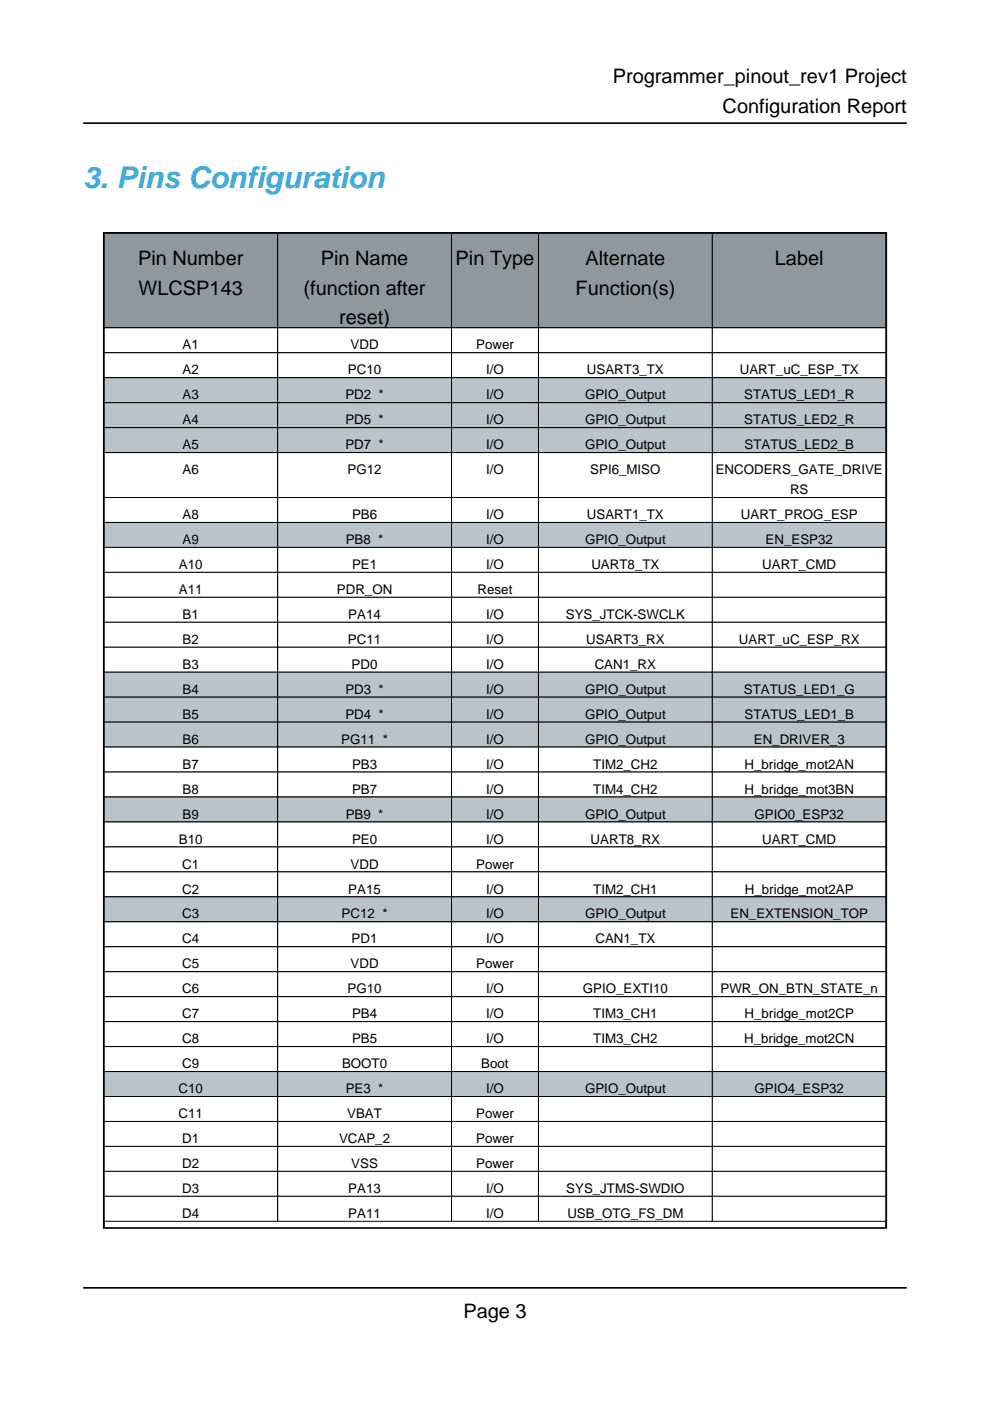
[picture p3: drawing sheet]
<svg xmlns="http://www.w3.org/2000/svg" width="210mm" height="297mm" viewBox="0 0 210 297" stroke-linecap="round" stroke-linejoin="round" font-family="sans-serif">
<defs><g id="words">
<text font-size="6.3" fill="#39a9dc" x="17.6" y="39.9">3. Pins Configuration</text>
<g font-size="4.2">
<text x="129.9" y="17.6">Programmer_pinout_rev1 Project</text>
<text x="153.2" y="24">Configuration Report</text>
<text x="29.3" y="56.1">Pin Number</text>
<text x="68" y="56.1">Pin Name</text>
<text x="96.6" y="56.1">Pin Type</text>
<text x="124.1" y="56.1">Alternate</text>
<text x="164.3" y="56.1">Label</text>
<text x="29.4" y="62.4">WLCSP143</text>
<text x="64.4" y="62.4">(function after</text>
<text x="122" y="62.4">Function(s)</text>
<text x="71.9" y="68.8">reset)</text>
<text x="98.2" y="279.4">Page 3</text>
</g>
<g font-size="2.8">
<text x="38.7" y="74.1">A1</text>
<text x="74.3" y="74.1">VDD</text>
<text x="101" y="74.1">Power</text>
<text x="38.7" y="79.4">A2</text>
<text x="73.8" y="79.4">PC10</text>
<text x="103.1" y="79.4">I/O</text>
<text x="124.4" y="79.4">USART3_TX</text>
<text x="156.8" y="79.4">UART_uC_ESP_TX</text>
<text x="38.7" y="84.7">A3</text>
<text x="38.7" y="90">A4</text>
<text x="73.2" y="84.7">PD2 *</text>
<text x="73.2" y="90">PD5 *</text>
<text x="103.1" y="84.7">I/O</text>
<text x="103.1" y="90">I/O</text>
<text x="124.1" y="84.7">GPIO_Output</text>
<text x="124.1" y="90">GPIO_Output</text>
<text x="157.8" y="84.7">STATUS_LED1_R</text>
<text x="157.8" y="90">STATUS_LED2_R</text>
<text x="38.7" y="95.2">A5</text>
<text x="73.2" y="95.2">PD7 *</text>
<text x="103.1" y="95.2">I/O</text>
<text x="124.1" y="95.2">GPIO_Output</text>
<text x="157.9" y="95.2">STATUS_LED2_B</text>
<text x="38.7" y="100.5">A6</text>
<text x="73.7" y="100.5">PG12</text>
<text x="103.1" y="100.5">I/O</text>
<text x="125.2" y="100.5">SPI6_MISO</text>
<text x="151.7" y="100.5">ENCODERS_GATE_DRIVE</text>
<text x="167.5" y="104.8">RS</text>
<text x="38.7" y="110.1">A8</text>
<text x="74.6" y="110.1">PB6</text>
<text x="103.1" y="110.1">I/O</text>
<text x="124.4" y="110.1">USART1_TX</text>
<text x="157.1" y="110.1">UART_PROG_ESP</text>
<text x="38.7" y="115.4">A9</text>
<text x="73.3" y="115.4">PB8 *</text>
<text x="103.1" y="115.4">I/O</text>
<text x="124.1" y="115.4">GPIO_Output</text>
<text x="162.3" y="115.4">EN_ESP32</text>
<text x="37.9" y="120.6">A10</text>
<text x="37.9" y="125.9">A11</text>
<text x="71.4" y="125.9">PDR_ON</text>
<text x="74.6" y="120.6">PE1</text>
<text x="101.3" y="125.9">Reset</text>
<text x="103.1" y="120.6">I/O</text>
<text x="125.4" y="120.6">UART8_TX</text>
<text x="161.6" y="120.6">UART_CMD</text>
<text x="38.7" y="131.2">B1</text>
<text x="73.9" y="131.2">PA14</text>
<text x="103.1" y="131.2">I/O</text>
<text x="120" y="131.2">SYS_JTCK-SWCLK</text>
<text x="38.7" y="136.5">B2</text>
<text x="73.8" y="136.5">PC11</text>
<text x="103.1" y="136.5">I/O</text>
<text x="124.3" y="136.5">USART3_RX</text>
<text x="156.7" y="136.5">UART_uC_ESP_RX</text>
<text x="38.7" y="141.8">B3</text>
<text x="74.6" y="141.8">PD0</text>
<text x="103.1" y="141.8">I/O</text>
<text x="126.1" y="141.8">CAN1_RX</text>
<text x="38.7" y="147.1">B4</text>
<text x="73.2" y="147.1">PD3 *</text>
<text x="103.1" y="147.1">I/O</text>
<text x="124.1" y="147.1">GPIO_Output</text>
<text x="157.7" y="147.1">STATUS_LED1_G</text>
<text x="38.7" y="152.4">B5</text>
<text x="73.2" y="152.4">PD4 *</text>
<text x="103.1" y="152.4">I/O</text>
<text x="124.1" y="152.4">GPIO_Output</text>
<text x="157.9" y="152.4">STATUS_LED1_B</text>
<text x="38.7" y="157.7">B6</text>
<text x="72.4" y="157.7">PG11 *</text>
<text x="103.1" y="157.7">I/O</text>
<text x="124.1" y="157.7">GPIO_Output</text>
<text x="159.8" y="157.7">EN_DRIVER_3</text>
<text x="38.7" y="163">B7</text>
<text x="74.6" y="163">PB3</text>
<text x="103.1" y="163">I/O</text>
<text x="125.8" y="163">TIM2_CH2</text>
<text x="157.9" y="163">H_bridge_mot2AN</text>
<text x="38.7" y="168.3">B8</text>
<text x="38.7" y="173.6">B9</text>
<text x="73.3" y="173.6">PB9 *</text>
<text x="74.6" y="168.3">PB7</text>
<text x="103.1" y="168.3">I/O</text>
<text x="103.1" y="173.6">I/O</text>
<text x="124.1" y="173.6">GPIO_Output</text>
<text x="125.8" y="168.3">TIM4_CH2</text>
<text x="157.9" y="168.3">H_bridge_mot3BN</text>
<text x="160" y="173.6">GPIO0_ESP32</text>
<text x="37.9" y="178.9">B10</text>
<text x="74.6" y="178.9">PE0</text>
<text x="103.1" y="178.9">I/O</text>
<text x="125.2" y="178.9">UART8_RX</text>
<text x="161.6" y="178.9">UART_CMD</text>
<text x="38.6" y="184.1">C1</text>
<text x="74.3" y="184.1">VDD</text>
<text x="101" y="184.1">Power</text>
<text x="38.6" y="189.4">C2</text>
<text x="73.9" y="189.4">PA15</text>
<text x="103.1" y="189.4">I/O</text>
<text x="125.8" y="189.4">TIM2_CH1</text>
<text x="157.9" y="189.4">H_bridge_mot2AP</text>
<text x="38.6" y="194.7">C3</text>
<text x="72.4" y="194.7">PC12 *</text>
<text x="103.1" y="194.7">I/O</text>
<text x="124.1" y="194.7">GPIO_Output</text>
<text x="154.9" y="194.7">EN_EXTENSION_TOP</text>
<text x="38.6" y="200">C4</text>
<text x="74.6" y="200">PD1</text>
<text x="103.1" y="200">I/O</text>
<text x="126.2" y="200">CAN1_TX</text>
<text x="38.6" y="205.3">C5</text>
<text x="74.3" y="205.3">VDD</text>
<text x="101" y="205.3">Power</text>
<text x="38.6" y="210.6">C6</text>
<text x="38.6" y="215.9">C7</text>
<text x="73.7" y="210.6">PG10</text>
<text x="74.6" y="215.9">PB4</text>
<text x="103.1" y="210.6">I/O</text>
<text x="103.1" y="215.9">I/O</text>
<text x="123.6" y="210.6">GPIO_EXTI10</text>
<text x="125.8" y="215.9">TIM3_CH1</text>
<text x="152.8" y="210.6">PWR_ON_BTN_STATE_n</text>
<text x="157.9" y="215.9">H_bridge_mot2CP</text>
<text x="38.6" y="221.2">C8</text>
<text x="74.6" y="221.2">PB5</text>
<text x="103.1" y="221.2">I/O</text>
<text x="125.8" y="221.2">TIM3_CH2</text>
<text x="157.8" y="221.2">H_bridge_mot2CN</text>
<text x="38.6" y="226.5">C9</text>
<text x="72.5" y="226.5">BOOT0</text>
<text x="102" y="226.5">Boot</text>
<text x="37.8" y="231.8">C10</text>
<text x="73.3" y="231.8">PE3 *</text>
<text x="103.1" y="231.8">I/O</text>
<text x="124.1" y="231.8">GPIO_Output</text>
<text x="160" y="231.8">GPIO4_ESP32</text>
<text x="37.8" y="237.1">C11</text>
<text x="73.6" y="237.1">VBAT</text>
<text x="101" y="237.1">Power</text>
<text x="38.6" y="242.4">D1</text>
<text x="71.9" y="242.4">VCAP_2</text>
<text x="101" y="242.4">Power</text>
<text x="38.6" y="247.6">D2</text>
<text x="74.5" y="247.6">VSS</text>
<text x="101" y="247.6">Power</text>
<text x="38.6" y="252.9">D3</text>
<text x="73.9" y="252.9">PA13</text>
<text x="103.1" y="252.9">I/O</text>
<text x="120.1" y="252.9">SYS_JTMS-SWDIO</text>
<text x="38.6" y="258.2">D4</text>
<text x="73.9" y="258.2">PA11</text>
<text x="103.1" y="258.2">I/O</text>
<text x="120.3" y="258.2">USB_OTG_FS_DM</text>
</g>
</g></defs>
<path d="M22 260.3v-210.9h165.9v210.9" fill="none" stroke="#000" stroke-width=".35"/>
<path d="M22 49.4h36.9v20.1h-36.9z" fill="#90989e"/>
<path d="M22 49.4h36.9v20.1h-36.9z" fill="none" stroke="#000" stroke-width=".21"/>
<path d="M58.9 49.4h36.8v20.1h-36.8z" fill="#90989e"/>
<path d="M58.9 49.4h36.8v20.1h-36.8z" fill="none" stroke="#000" stroke-width=".21"/>
<path d="M95.7 49.4h18.5v20.1h-18.5z" fill="#90989e"/>
<path d="M95.7 49.4h18.5v20.1h-18.5z" fill="none" stroke="#000" stroke-width=".21"/>
<path d="M114.2 49.4h36.8v20.1h-36.8z" fill="#90989e"/>
<path d="M114.2 49.4h36.8v20.1h-36.8z" fill="none" stroke="#000" stroke-width=".21"/>
<path d="M151 49.4h36.9v20.1h-36.9z" fill="#90989e"/>
<path d="M151 49.4h36.9v20.1h-36.9z" fill="none" stroke="#000" stroke-width=".21"/>
<path d="M22 69.5h36.9v5.3h-36.9z" fill="#fff"/>
<path d="M22 69.5h36.9v5.3h-36.9z" fill="none" stroke="#000" stroke-width=".21"/>
<path d="M58.9 69.5h36.8v5.3h-36.8z" fill="#fff"/>
<path d="M58.9 69.5h36.8v5.3h-36.8z" fill="none" stroke="#000" stroke-width=".21"/>
<path d="M95.7 69.5h18.5v5.3h-18.5z" fill="#fff"/>
<path d="M95.7 69.5h18.5v5.3h-18.5z" fill="none" stroke="#000" stroke-width=".21"/>
<path d="M114.2 69.5h36.8v5.3h-36.8z" fill="#fff"/>
<path d="M114.2 69.5h36.8v5.3h-36.8z" fill="none" stroke="#000" stroke-width=".21"/>
<path d="M151 69.5h36.9v5.3h-36.9z" fill="#fff"/>
<path d="M151 69.5h36.9v5.3h-36.9z" fill="none" stroke="#000" stroke-width=".21"/>
<path d="M22 74.8h36.9v5.3h-36.9z" fill="#fff"/>
<path d="M22 74.8h36.9v5.3h-36.9z" fill="none" stroke="#000" stroke-width=".21"/>
<path d="M58.9 74.8h36.8v5.3h-36.8z" fill="#fff"/>
<path d="M58.9 74.8h36.8v5.3h-36.8z" fill="none" stroke="#000" stroke-width=".21"/>
<path d="M95.7 74.8h18.5v5.3h-18.5z" fill="#fff"/>
<path d="M95.7 74.8h18.5v5.3h-18.5z" fill="none" stroke="#000" stroke-width=".21"/>
<path d="M114.2 74.8h36.8v5.3h-36.8z" fill="#fff"/>
<path d="M114.2 74.8h36.8v5.3h-36.8z" fill="none" stroke="#000" stroke-width=".21"/>
<path d="M151 74.8h36.9v5.3h-36.9z" fill="#fff"/>
<path d="M151 74.8h36.9v5.3h-36.9z" fill="none" stroke="#000" stroke-width=".21"/>
<path d="M22 80.1h36.9v5.3h-36.9z" fill="#b9c4ca"/>
<path d="M22 80.1h36.9v5.3h-36.9z" fill="none" stroke="#000" stroke-width=".21"/>
<path d="M58.9 80.1h36.8v5.3h-36.8z" fill="#b9c4ca"/>
<path d="M58.9 80.1h36.8v5.3h-36.8z" fill="none" stroke="#000" stroke-width=".21"/>
<path d="M95.7 80.1h18.5v5.3h-18.5z" fill="#b9c4ca"/>
<path d="M95.7 80.1h18.5v5.3h-18.5z" fill="none" stroke="#000" stroke-width=".21"/>
<path d="M114.2 80.1h36.8v5.3h-36.8z" fill="#b9c4ca"/>
<path d="M114.2 80.1h36.8v5.3h-36.8z" fill="none" stroke="#000" stroke-width=".21"/>
<path d="M151 80.1h36.9v5.3h-36.9z" fill="#b9c4ca"/>
<path d="M151 80.1h36.9v5.3h-36.9z" fill="none" stroke="#000" stroke-width=".21"/>
<path d="M22 85.4h36.9v5.3h-36.9z" fill="#b9c4ca"/>
<path d="M22 85.4h36.9v5.3h-36.9z" fill="none" stroke="#000" stroke-width=".21"/>
<path d="M58.9 85.4h36.8v5.3h-36.8z" fill="#b9c4ca"/>
<path d="M58.9 85.4h36.8v5.3h-36.8z" fill="none" stroke="#000" stroke-width=".21"/>
<path d="M95.7 85.4h18.5v5.3h-18.5z" fill="#b9c4ca"/>
<path d="M95.7 85.4h18.5v5.3h-18.5z" fill="none" stroke="#000" stroke-width=".21"/>
<path d="M114.2 85.4h36.8v5.3h-36.8z" fill="#b9c4ca"/>
<path d="M114.2 85.4h36.8v5.3h-36.8z" fill="none" stroke="#000" stroke-width=".21"/>
<path d="M151 85.4h36.9v5.3h-36.9z" fill="#b9c4ca"/>
<path d="M151 85.4h36.9v5.3h-36.9z" fill="none" stroke="#000" stroke-width=".21"/>
<path d="M22 90.7h36.9v5.3h-36.9z" fill="#b9c4ca"/>
<path d="M22 90.7h36.9v5.3h-36.9z" fill="none" stroke="#000" stroke-width=".21"/>
<path d="M58.9 90.7h36.8v5.3h-36.8z" fill="#b9c4ca"/>
<path d="M58.9 90.7h36.8v5.3h-36.8z" fill="none" stroke="#000" stroke-width=".21"/>
<path d="M95.7 90.7h18.5v5.3h-18.5z" fill="#b9c4ca"/>
<path d="M95.7 90.7h18.5v5.3h-18.5z" fill="none" stroke="#000" stroke-width=".21"/>
<path d="M114.2 90.7h36.8v5.3h-36.8z" fill="#b9c4ca"/>
<path d="M114.2 90.7h36.8v5.3h-36.8z" fill="none" stroke="#000" stroke-width=".21"/>
<path d="M151 90.7h36.9v5.3h-36.9z" fill="#b9c4ca"/>
<path d="M151 90.7h36.9v5.3h-36.9z" fill="none" stroke="#000" stroke-width=".21"/>
<path d="M22 96h36.9v9.5h-36.9z" fill="#fff"/>
<path d="M22 96h36.9v9.5h-36.9z" fill="none" stroke="#000" stroke-width=".21"/>
<path d="M58.9 96h36.8v9.5h-36.8z" fill="#fff"/>
<path d="M58.9 96h36.8v9.5h-36.8z" fill="none" stroke="#000" stroke-width=".21"/>
<path d="M95.7 96h18.5v9.5h-18.5z" fill="#fff"/>
<path d="M95.7 96h18.5v9.5h-18.5z" fill="none" stroke="#000" stroke-width=".21"/>
<path d="M114.2 96h36.8v9.5h-36.8z" fill="#fff"/>
<path d="M114.2 96h36.8v9.5h-36.8z" fill="none" stroke="#000" stroke-width=".21"/>
<path d="M151 96h36.9v9.5h-36.9z" fill="#fff"/>
<path d="M151 96h36.9v9.5h-36.9z" fill="none" stroke="#000" stroke-width=".21"/>
<path d="M22 105.5h36.9v5.3h-36.9z" fill="#fff"/>
<path d="M22 105.5h36.9v5.3h-36.9z" fill="none" stroke="#000" stroke-width=".21"/>
<path d="M58.9 105.5h36.8v5.3h-36.8z" fill="#fff"/>
<path d="M58.9 105.5h36.8v5.3h-36.8z" fill="none" stroke="#000" stroke-width=".21"/>
<path d="M95.7 105.5h18.5v5.3h-18.5z" fill="#fff"/>
<path d="M95.7 105.5h18.5v5.3h-18.5z" fill="none" stroke="#000" stroke-width=".21"/>
<path d="M114.2 105.5h36.8v5.3h-36.8z" fill="#fff"/>
<path d="M114.2 105.5h36.8v5.3h-36.8z" fill="none" stroke="#000" stroke-width=".21"/>
<path d="M151 105.5h36.9v5.3h-36.9z" fill="#fff"/>
<path d="M151 105.5h36.9v5.3h-36.9z" fill="none" stroke="#000" stroke-width=".21"/>
<path d="M22 110.8h36.9v5.3h-36.9z" fill="#b9c4ca"/>
<path d="M22 110.8h36.9v5.3h-36.9z" fill="none" stroke="#000" stroke-width=".21"/>
<path d="M58.9 110.8h36.8v5.3h-36.8z" fill="#b9c4ca"/>
<path d="M58.9 110.8h36.8v5.3h-36.8z" fill="none" stroke="#000" stroke-width=".21"/>
<path d="M95.7 110.8h18.5v5.3h-18.5z" fill="#b9c4ca"/>
<path d="M95.7 110.8h18.5v5.3h-18.5z" fill="none" stroke="#000" stroke-width=".21"/>
<path d="M114.2 110.8h36.8v5.3h-36.8z" fill="#b9c4ca"/>
<path d="M114.2 110.8h36.8v5.3h-36.8z" fill="none" stroke="#000" stroke-width=".21"/>
<path d="M151 110.8h36.9v5.3h-36.9z" fill="#b9c4ca"/>
<path d="M151 110.8h36.9v5.3h-36.9z" fill="none" stroke="#000" stroke-width=".21"/>
<path d="M22 116.1h36.9v5.3h-36.9z" fill="#fff"/>
<path d="M22 116.1h36.9v5.3h-36.9z" fill="none" stroke="#000" stroke-width=".21"/>
<path d="M58.9 116.1h36.8v5.3h-36.8z" fill="#fff"/>
<path d="M58.9 116.1h36.8v5.3h-36.8z" fill="none" stroke="#000" stroke-width=".21"/>
<path d="M95.7 116.1h18.5v5.3h-18.5z" fill="#fff"/>
<path d="M95.7 116.1h18.5v5.3h-18.5z" fill="none" stroke="#000" stroke-width=".21"/>
<path d="M114.2 116.1h36.8v5.3h-36.8z" fill="#fff"/>
<path d="M114.2 116.1h36.8v5.3h-36.8z" fill="none" stroke="#000" stroke-width=".21"/>
<path d="M151 116.1h36.9v5.3h-36.9z" fill="#fff"/>
<path d="M151 116.1h36.9v5.3h-36.9z" fill="none" stroke="#000" stroke-width=".21"/>
<path d="M22 121.4h36.9v5.2h-36.9z" fill="#fff"/>
<path d="M22 121.4h36.9v5.2h-36.9z" fill="none" stroke="#000" stroke-width=".21"/>
<path d="M58.9 121.4h36.8v5.2h-36.8z" fill="#fff"/>
<path d="M58.9 121.4h36.8v5.2h-36.8z" fill="none" stroke="#000" stroke-width=".21"/>
<path d="M95.7 121.4h18.5v5.2h-18.5z" fill="#fff"/>
<path d="M95.7 121.4h18.5v5.2h-18.5z" fill="none" stroke="#000" stroke-width=".21"/>
<path d="M114.2 121.4h36.8v5.2h-36.8z" fill="#fff"/>
<path d="M114.2 121.4h36.8v5.2h-36.8z" fill="none" stroke="#000" stroke-width=".21"/>
<path d="M151 121.4h36.9v5.2h-36.9z" fill="#fff"/>
<path d="M151 121.4h36.9v5.2h-36.9z" fill="none" stroke="#000" stroke-width=".21"/>
<path d="M22 126.6h36.9v5.3h-36.9z" fill="#fff"/>
<path d="M22 126.6h36.9v5.3h-36.9z" fill="none" stroke="#000" stroke-width=".21"/>
<path d="M58.9 126.6h36.8v5.3h-36.8z" fill="#fff"/>
<path d="M58.9 126.6h36.8v5.3h-36.8z" fill="none" stroke="#000" stroke-width=".21"/>
<path d="M95.7 126.6h18.5v5.3h-18.5z" fill="#fff"/>
<path d="M95.7 126.6h18.5v5.3h-18.5z" fill="none" stroke="#000" stroke-width=".21"/>
<path d="M114.2 126.6h36.8v5.3h-36.8z" fill="#fff"/>
<path d="M114.2 126.6h36.8v5.3h-36.8z" fill="none" stroke="#000" stroke-width=".21"/>
<path d="M151 126.6h36.9v5.3h-36.9z" fill="#fff"/>
<path d="M151 126.6h36.9v5.3h-36.9z" fill="none" stroke="#000" stroke-width=".21"/>
<path d="M22 131.9h36.9v5.3h-36.9z" fill="#fff"/>
<path d="M22 131.9h36.9v5.3h-36.9z" fill="none" stroke="#000" stroke-width=".21"/>
<path d="M58.9 131.9h36.8v5.3h-36.8z" fill="#fff"/>
<path d="M58.9 131.9h36.8v5.3h-36.8z" fill="none" stroke="#000" stroke-width=".21"/>
<path d="M95.7 131.9h18.5v5.3h-18.5z" fill="#fff"/>
<path d="M95.7 131.9h18.5v5.3h-18.5z" fill="none" stroke="#000" stroke-width=".21"/>
<path d="M114.2 131.9h36.8v5.3h-36.8z" fill="#fff"/>
<path d="M114.2 131.9h36.8v5.3h-36.8z" fill="none" stroke="#000" stroke-width=".21"/>
<path d="M151 131.9h36.9v5.3h-36.9z" fill="#fff"/>
<path d="M151 131.9h36.9v5.3h-36.9z" fill="none" stroke="#000" stroke-width=".21"/>
<path d="M22 137.2h36.9v5.3h-36.9z" fill="#fff"/>
<path d="M22 137.2h36.9v5.3h-36.9z" fill="none" stroke="#000" stroke-width=".21"/>
<path d="M58.9 137.2h36.8v5.3h-36.8z" fill="#fff"/>
<path d="M58.9 137.2h36.8v5.3h-36.8z" fill="none" stroke="#000" stroke-width=".21"/>
<path d="M95.7 137.2h18.5v5.3h-18.5z" fill="#fff"/>
<path d="M95.7 137.2h18.5v5.3h-18.5z" fill="none" stroke="#000" stroke-width=".21"/>
<path d="M114.2 137.2h36.8v5.3h-36.8z" fill="#fff"/>
<path d="M114.2 137.2h36.8v5.3h-36.8z" fill="none" stroke="#000" stroke-width=".21"/>
<path d="M151 137.2h36.9v5.3h-36.9z" fill="#fff"/>
<path d="M151 137.2h36.9v5.3h-36.9z" fill="none" stroke="#000" stroke-width=".21"/>
<path d="M22 142.5h36.9v5.3h-36.9z" fill="#b9c4ca"/>
<path d="M22 142.5h36.9v5.3h-36.9z" fill="none" stroke="#000" stroke-width=".21"/>
<path d="M58.9 142.5h36.8v5.3h-36.8z" fill="#b9c4ca"/>
<path d="M58.9 142.5h36.8v5.3h-36.8z" fill="none" stroke="#000" stroke-width=".21"/>
<path d="M95.7 142.5h18.5v5.3h-18.5z" fill="#b9c4ca"/>
<path d="M95.7 142.5h18.5v5.3h-18.5z" fill="none" stroke="#000" stroke-width=".21"/>
<path d="M114.2 142.5h36.8v5.3h-36.8z" fill="#b9c4ca"/>
<path d="M114.2 142.5h36.8v5.3h-36.8z" fill="none" stroke="#000" stroke-width=".21"/>
<path d="M151 142.5h36.9v5.3h-36.9z" fill="#b9c4ca"/>
<path d="M151 142.5h36.9v5.3h-36.9z" fill="none" stroke="#000" stroke-width=".21"/>
<path d="M22 147.8h36.9v5.3h-36.9z" fill="#b9c4ca"/>
<path d="M22 147.8h36.9v5.3h-36.9z" fill="none" stroke="#000" stroke-width=".21"/>
<path d="M58.9 147.8h36.8v5.3h-36.8z" fill="#b9c4ca"/>
<path d="M58.9 147.8h36.8v5.3h-36.8z" fill="none" stroke="#000" stroke-width=".21"/>
<path d="M95.7 147.8h18.5v5.3h-18.5z" fill="#b9c4ca"/>
<path d="M95.7 147.8h18.5v5.3h-18.5z" fill="none" stroke="#000" stroke-width=".21"/>
<path d="M114.2 147.8h36.8v5.3h-36.8z" fill="#b9c4ca"/>
<path d="M114.2 147.8h36.8v5.3h-36.8z" fill="none" stroke="#000" stroke-width=".21"/>
<path d="M151 147.8h36.9v5.3h-36.9z" fill="#b9c4ca"/>
<path d="M151 147.8h36.9v5.3h-36.9z" fill="none" stroke="#000" stroke-width=".21"/>
<path d="M22 153.1h36.9v5.3h-36.9z" fill="#b9c4ca"/>
<path d="M22 153.1h36.9v5.3h-36.9z" fill="none" stroke="#000" stroke-width=".21"/>
<path d="M58.9 153.1h36.8v5.3h-36.8z" fill="#b9c4ca"/>
<path d="M58.9 153.1h36.8v5.3h-36.8z" fill="none" stroke="#000" stroke-width=".21"/>
<path d="M95.7 153.1h18.5v5.3h-18.5z" fill="#b9c4ca"/>
<path d="M95.7 153.1h18.5v5.3h-18.5z" fill="none" stroke="#000" stroke-width=".21"/>
<path d="M114.2 153.1h36.8v5.3h-36.8z" fill="#b9c4ca"/>
<path d="M114.2 153.1h36.8v5.3h-36.8z" fill="none" stroke="#000" stroke-width=".21"/>
<path d="M151 153.1h36.9v5.3h-36.9z" fill="#b9c4ca"/>
<path d="M151 153.1h36.9v5.3h-36.9z" fill="none" stroke="#000" stroke-width=".21"/>
<path d="M22 158.4h36.9v5.3h-36.9z" fill="#fff"/>
<path d="M22 158.4h36.9v5.3h-36.9z" fill="none" stroke="#000" stroke-width=".21"/>
<path d="M58.9 158.4h36.8v5.3h-36.8z" fill="#fff"/>
<path d="M58.9 158.4h36.8v5.3h-36.8z" fill="none" stroke="#000" stroke-width=".21"/>
<path d="M95.7 158.4h18.5v5.3h-18.5z" fill="#fff"/>
<path d="M95.7 158.4h18.5v5.3h-18.5z" fill="none" stroke="#000" stroke-width=".21"/>
<path d="M114.2 158.4h36.8v5.3h-36.8z" fill="#fff"/>
<path d="M114.2 158.4h36.8v5.3h-36.8z" fill="none" stroke="#000" stroke-width=".21"/>
<path d="M151 158.4h36.9v5.3h-36.9z" fill="#fff"/>
<path d="M151 158.4h36.9v5.3h-36.9z" fill="none" stroke="#000" stroke-width=".21"/>
<path d="M22 163.7h36.9v5.3h-36.9z" fill="#fff"/>
<path d="M22 163.7h36.9v5.3h-36.9z" fill="none" stroke="#000" stroke-width=".21"/>
<path d="M58.9 163.7h36.8v5.3h-36.8z" fill="#fff"/>
<path d="M58.9 163.7h36.8v5.3h-36.8z" fill="none" stroke="#000" stroke-width=".21"/>
<path d="M95.7 163.7h18.5v5.3h-18.5z" fill="#fff"/>
<path d="M95.7 163.7h18.5v5.3h-18.5z" fill="none" stroke="#000" stroke-width=".21"/>
<path d="M114.2 163.7h36.8v5.3h-36.8z" fill="#fff"/>
<path d="M114.2 163.7h36.8v5.3h-36.8z" fill="none" stroke="#000" stroke-width=".21"/>
<path d="M151 163.7h36.9v5.3h-36.9z" fill="#fff"/>
<path d="M151 163.7h36.9v5.3h-36.9z" fill="none" stroke="#000" stroke-width=".21"/>
<path d="M22 169h36.9v5.3h-36.9z" fill="#b9c4ca"/>
<path d="M22 169h36.9v5.3h-36.9z" fill="none" stroke="#000" stroke-width=".21"/>
<path d="M58.9 169h36.8v5.3h-36.8z" fill="#b9c4ca"/>
<path d="M58.9 169h36.8v5.3h-36.8z" fill="none" stroke="#000" stroke-width=".21"/>
<path d="M95.7 169h18.5v5.3h-18.5z" fill="#b9c4ca"/>
<path d="M95.7 169h18.5v5.3h-18.5z" fill="none" stroke="#000" stroke-width=".21"/>
<path d="M114.2 169h36.8v5.3h-36.8z" fill="#b9c4ca"/>
<path d="M114.2 169h36.8v5.3h-36.8z" fill="none" stroke="#000" stroke-width=".21"/>
<path d="M151 169h36.9v5.3h-36.9z" fill="#b9c4ca"/>
<path d="M151 169h36.9v5.3h-36.9z" fill="none" stroke="#000" stroke-width=".21"/>
<path d="M22 174.3h36.9v5.3h-36.9z" fill="#fff"/>
<path d="M22 174.3h36.9v5.3h-36.9z" fill="none" stroke="#000" stroke-width=".21"/>
<path d="M58.9 174.3h36.8v5.3h-36.8z" fill="#fff"/>
<path d="M58.9 174.3h36.8v5.3h-36.8z" fill="none" stroke="#000" stroke-width=".21"/>
<path d="M95.7 174.3h18.5v5.3h-18.5z" fill="#fff"/>
<path d="M95.7 174.3h18.5v5.3h-18.5z" fill="none" stroke="#000" stroke-width=".21"/>
<path d="M114.2 174.3h36.8v5.3h-36.8z" fill="#fff"/>
<path d="M114.2 174.3h36.8v5.3h-36.8z" fill="none" stroke="#000" stroke-width=".21"/>
<path d="M151 174.3h36.9v5.3h-36.9z" fill="#fff"/>
<path d="M151 174.3h36.9v5.3h-36.9z" fill="none" stroke="#000" stroke-width=".21"/>
<path d="M22 179.6h36.9v5.3h-36.9z" fill="#fff"/>
<path d="M22 179.6h36.9v5.3h-36.9z" fill="none" stroke="#000" stroke-width=".21"/>
<path d="M58.9 179.6h36.8v5.3h-36.8z" fill="#fff"/>
<path d="M58.9 179.6h36.8v5.3h-36.8z" fill="none" stroke="#000" stroke-width=".21"/>
<path d="M95.7 179.6h18.5v5.3h-18.5z" fill="#fff"/>
<path d="M95.7 179.6h18.5v5.3h-18.5z" fill="none" stroke="#000" stroke-width=".21"/>
<path d="M114.2 179.6h36.8v5.3h-36.8z" fill="#fff"/>
<path d="M114.2 179.6h36.8v5.3h-36.8z" fill="none" stroke="#000" stroke-width=".21"/>
<path d="M151 179.6h36.9v5.3h-36.9z" fill="#fff"/>
<path d="M151 179.6h36.9v5.3h-36.9z" fill="none" stroke="#000" stroke-width=".21"/>
<path d="M22 184.9h36.9v5.2h-36.9z" fill="#fff"/>
<path d="M22 184.9h36.9v5.2h-36.9z" fill="none" stroke="#000" stroke-width=".21"/>
<path d="M58.9 184.9h36.8v5.2h-36.8z" fill="#fff"/>
<path d="M58.9 184.9h36.8v5.2h-36.8z" fill="none" stroke="#000" stroke-width=".21"/>
<path d="M95.7 184.9h18.5v5.2h-18.5z" fill="#fff"/>
<path d="M95.7 184.9h18.5v5.2h-18.5z" fill="none" stroke="#000" stroke-width=".21"/>
<path d="M114.2 184.9h36.8v5.2h-36.8z" fill="#fff"/>
<path d="M114.2 184.9h36.8v5.2h-36.8z" fill="none" stroke="#000" stroke-width=".21"/>
<path d="M151 184.9h36.9v5.2h-36.9z" fill="#fff"/>
<path d="M151 184.9h36.9v5.2h-36.9z" fill="none" stroke="#000" stroke-width=".21"/>
<path d="M22 190.1h36.9v5.3h-36.9z" fill="#b9c4ca"/>
<path d="M22 190.1h36.9v5.3h-36.9z" fill="none" stroke="#000" stroke-width=".21"/>
<path d="M58.9 190.1h36.8v5.3h-36.8z" fill="#b9c4ca"/>
<path d="M58.9 190.1h36.8v5.3h-36.8z" fill="none" stroke="#000" stroke-width=".21"/>
<path d="M95.7 190.1h18.5v5.3h-18.5z" fill="#b9c4ca"/>
<path d="M95.7 190.1h18.5v5.3h-18.5z" fill="none" stroke="#000" stroke-width=".21"/>
<path d="M114.2 190.1h36.8v5.3h-36.8z" fill="#b9c4ca"/>
<path d="M114.2 190.1h36.8v5.3h-36.8z" fill="none" stroke="#000" stroke-width=".21"/>
<path d="M151 190.1h36.9v5.3h-36.9z" fill="#b9c4ca"/>
<path d="M151 190.1h36.9v5.3h-36.9z" fill="none" stroke="#000" stroke-width=".21"/>
<path d="M22 195.4h36.9v5.3h-36.9z" fill="#fff"/>
<path d="M22 195.4h36.9v5.3h-36.9z" fill="none" stroke="#000" stroke-width=".21"/>
<path d="M58.9 195.4h36.8v5.3h-36.8z" fill="#fff"/>
<path d="M58.9 195.4h36.8v5.3h-36.8z" fill="none" stroke="#000" stroke-width=".21"/>
<path d="M95.7 195.4h18.5v5.3h-18.5z" fill="#fff"/>
<path d="M95.7 195.4h18.5v5.3h-18.5z" fill="none" stroke="#000" stroke-width=".21"/>
<path d="M114.2 195.4h36.8v5.3h-36.8z" fill="#fff"/>
<path d="M114.2 195.4h36.8v5.3h-36.8z" fill="none" stroke="#000" stroke-width=".21"/>
<path d="M151 195.4h36.9v5.3h-36.9z" fill="#fff"/>
<path d="M151 195.4h36.9v5.3h-36.9z" fill="none" stroke="#000" stroke-width=".21"/>
<path d="M22 200.7h36.9v5.3h-36.9z" fill="#fff"/>
<path d="M22 200.7h36.9v5.3h-36.9z" fill="none" stroke="#000" stroke-width=".21"/>
<path d="M58.9 200.7h36.8v5.3h-36.8z" fill="#fff"/>
<path d="M58.9 200.7h36.8v5.3h-36.8z" fill="none" stroke="#000" stroke-width=".21"/>
<path d="M95.7 200.7h18.5v5.3h-18.5z" fill="#fff"/>
<path d="M95.7 200.7h18.5v5.3h-18.5z" fill="none" stroke="#000" stroke-width=".21"/>
<path d="M114.2 200.7h36.8v5.3h-36.8z" fill="#fff"/>
<path d="M114.2 200.7h36.8v5.3h-36.8z" fill="none" stroke="#000" stroke-width=".21"/>
<path d="M151 200.7h36.9v5.3h-36.9z" fill="#fff"/>
<path d="M151 200.7h36.9v5.3h-36.9z" fill="none" stroke="#000" stroke-width=".21"/>
<path d="M22 206h36.9v5.3h-36.9z" fill="#fff"/>
<path d="M22 206h36.9v5.3h-36.9z" fill="none" stroke="#000" stroke-width=".21"/>
<path d="M58.9 206h36.8v5.3h-36.8z" fill="#fff"/>
<path d="M58.9 206h36.8v5.3h-36.8z" fill="none" stroke="#000" stroke-width=".21"/>
<path d="M95.7 206h18.5v5.3h-18.5z" fill="#fff"/>
<path d="M95.7 206h18.5v5.3h-18.5z" fill="none" stroke="#000" stroke-width=".21"/>
<path d="M114.2 206h36.8v5.3h-36.8z" fill="#fff"/>
<path d="M114.2 206h36.8v5.3h-36.8z" fill="none" stroke="#000" stroke-width=".21"/>
<path d="M151 206h36.9v5.3h-36.9z" fill="#fff"/>
<path d="M151 206h36.9v5.3h-36.9z" fill="none" stroke="#000" stroke-width=".21"/>
<path d="M22 211.3h36.9v5.3h-36.9z" fill="#fff"/>
<path d="M22 211.3h36.9v5.3h-36.9z" fill="none" stroke="#000" stroke-width=".21"/>
<path d="M58.9 211.3h36.8v5.3h-36.8z" fill="#fff"/>
<path d="M58.9 211.3h36.8v5.3h-36.8z" fill="none" stroke="#000" stroke-width=".21"/>
<path d="M95.7 211.3h18.5v5.3h-18.5z" fill="#fff"/>
<path d="M95.7 211.3h18.5v5.3h-18.5z" fill="none" stroke="#000" stroke-width=".21"/>
<path d="M114.2 211.3h36.8v5.3h-36.8z" fill="#fff"/>
<path d="M114.2 211.3h36.8v5.3h-36.8z" fill="none" stroke="#000" stroke-width=".21"/>
<path d="M151 211.3h36.9v5.3h-36.9z" fill="#fff"/>
<path d="M151 211.3h36.9v5.3h-36.9z" fill="none" stroke="#000" stroke-width=".21"/>
<path d="M22 216.6h36.9v5.3h-36.9z" fill="#fff"/>
<path d="M22 216.6h36.9v5.3h-36.9z" fill="none" stroke="#000" stroke-width=".21"/>
<path d="M58.9 216.6h36.8v5.3h-36.8z" fill="#fff"/>
<path d="M58.9 216.6h36.8v5.3h-36.8z" fill="none" stroke="#000" stroke-width=".21"/>
<path d="M95.7 216.6h18.5v5.3h-18.5z" fill="#fff"/>
<path d="M95.7 216.6h18.5v5.3h-18.5z" fill="none" stroke="#000" stroke-width=".21"/>
<path d="M114.2 216.6h36.8v5.3h-36.8z" fill="#fff"/>
<path d="M114.2 216.6h36.8v5.3h-36.8z" fill="none" stroke="#000" stroke-width=".21"/>
<path d="M151 216.6h36.9v5.3h-36.9z" fill="#fff"/>
<path d="M151 216.6h36.9v5.3h-36.9z" fill="none" stroke="#000" stroke-width=".21"/>
<path d="M22 221.9h36.9v5.3h-36.9z" fill="#fff"/>
<path d="M22 221.9h36.9v5.3h-36.9z" fill="none" stroke="#000" stroke-width=".21"/>
<path d="M58.9 221.9h36.8v5.3h-36.8z" fill="#fff"/>
<path d="M58.9 221.9h36.8v5.3h-36.8z" fill="none" stroke="#000" stroke-width=".21"/>
<path d="M95.7 221.9h18.5v5.3h-18.5z" fill="#fff"/>
<path d="M95.7 221.9h18.5v5.3h-18.5z" fill="none" stroke="#000" stroke-width=".21"/>
<path d="M114.2 221.9h36.8v5.3h-36.8z" fill="#fff"/>
<path d="M114.2 221.9h36.8v5.3h-36.8z" fill="none" stroke="#000" stroke-width=".21"/>
<path d="M151 221.9h36.9v5.3h-36.9z" fill="#fff"/>
<path d="M151 221.9h36.9v5.3h-36.9z" fill="none" stroke="#000" stroke-width=".21"/>
<path d="M22 227.2h36.9v5.3h-36.9z" fill="#b9c4ca"/>
<path d="M22 227.2h36.9v5.3h-36.9z" fill="none" stroke="#000" stroke-width=".21"/>
<path d="M58.9 227.2h36.8v5.3h-36.8z" fill="#b9c4ca"/>
<path d="M58.9 227.2h36.8v5.3h-36.8z" fill="none" stroke="#000" stroke-width=".21"/>
<path d="M95.7 227.2h18.5v5.3h-18.5z" fill="#b9c4ca"/>
<path d="M95.7 227.2h18.5v5.3h-18.5z" fill="none" stroke="#000" stroke-width=".21"/>
<path d="M114.2 227.2h36.8v5.3h-36.8z" fill="#b9c4ca"/>
<path d="M114.2 227.2h36.8v5.3h-36.8z" fill="none" stroke="#000" stroke-width=".21"/>
<path d="M151 227.2h36.9v5.3h-36.9z" fill="#b9c4ca"/>
<path d="M151 227.2h36.9v5.3h-36.9z" fill="none" stroke="#000" stroke-width=".21"/>
<path d="M22 232.5h36.9v5.3h-36.9z" fill="#fff"/>
<path d="M22 232.5h36.9v5.3h-36.9z" fill="none" stroke="#000" stroke-width=".21"/>
<path d="M58.9 232.5h36.8v5.3h-36.8z" fill="#fff"/>
<path d="M58.9 232.5h36.8v5.3h-36.8z" fill="none" stroke="#000" stroke-width=".21"/>
<path d="M95.7 232.5h18.5v5.3h-18.5z" fill="#fff"/>
<path d="M95.7 232.5h18.5v5.3h-18.5z" fill="none" stroke="#000" stroke-width=".21"/>
<path d="M114.2 232.5h36.8v5.3h-36.8z" fill="#fff"/>
<path d="M114.2 232.5h36.8v5.3h-36.8z" fill="none" stroke="#000" stroke-width=".21"/>
<path d="M151 232.5h36.9v5.3h-36.9z" fill="#fff"/>
<path d="M151 232.5h36.9v5.3h-36.9z" fill="none" stroke="#000" stroke-width=".21"/>
<path d="M22 237.8h36.9v5.3h-36.9z" fill="#fff"/>
<path d="M22 237.8h36.9v5.3h-36.9z" fill="none" stroke="#000" stroke-width=".21"/>
<path d="M58.9 237.8h36.8v5.3h-36.8z" fill="#fff"/>
<path d="M58.9 237.8h36.8v5.3h-36.8z" fill="none" stroke="#000" stroke-width=".21"/>
<path d="M95.7 237.8h18.5v5.3h-18.5z" fill="#fff"/>
<path d="M95.7 237.8h18.5v5.3h-18.5z" fill="none" stroke="#000" stroke-width=".21"/>
<path d="M114.2 237.8h36.8v5.3h-36.8z" fill="#fff"/>
<path d="M114.2 237.8h36.8v5.3h-36.8z" fill="none" stroke="#000" stroke-width=".21"/>
<path d="M151 237.8h36.9v5.3h-36.9z" fill="#fff"/>
<path d="M151 237.8h36.9v5.3h-36.9z" fill="none" stroke="#000" stroke-width=".21"/>
<path d="M22 243.1h36.9v5.3h-36.9z" fill="#fff"/>
<path d="M22 243.1h36.9v5.3h-36.9z" fill="none" stroke="#000" stroke-width=".21"/>
<path d="M58.9 243.1h36.8v5.3h-36.8z" fill="#fff"/>
<path d="M58.9 243.1h36.8v5.3h-36.8z" fill="none" stroke="#000" stroke-width=".21"/>
<path d="M95.7 243.1h18.5v5.3h-18.5z" fill="#fff"/>
<path d="M95.7 243.1h18.5v5.3h-18.5z" fill="none" stroke="#000" stroke-width=".21"/>
<path d="M114.2 243.1h36.8v5.3h-36.8z" fill="#fff"/>
<path d="M114.2 243.1h36.8v5.3h-36.8z" fill="none" stroke="#000" stroke-width=".21"/>
<path d="M151 243.1h36.9v5.3h-36.9z" fill="#fff"/>
<path d="M151 243.1h36.9v5.3h-36.9z" fill="none" stroke="#000" stroke-width=".21"/>
<path d="M22 248.4h36.9v5.2h-36.9z" fill="#fff"/>
<path d="M22 248.4h36.9v5.2h-36.9z" fill="none" stroke="#000" stroke-width=".21"/>
<path d="M58.9 248.4h36.8v5.2h-36.8z" fill="#fff"/>
<path d="M58.9 248.4h36.8v5.2h-36.8z" fill="none" stroke="#000" stroke-width=".21"/>
<path d="M95.7 248.4h18.5v5.2h-18.5z" fill="#fff"/>
<path d="M95.7 248.4h18.5v5.2h-18.5z" fill="none" stroke="#000" stroke-width=".21"/>
<path d="M114.2 248.4h36.8v5.2h-36.8z" fill="#fff"/>
<path d="M114.2 248.4h36.8v5.2h-36.8z" fill="none" stroke="#000" stroke-width=".21"/>
<path d="M151 248.4h36.9v5.2h-36.9z" fill="#fff"/>
<path d="M151 248.4h36.9v5.2h-36.9z" fill="none" stroke="#000" stroke-width=".21"/>
<path d="M22 253.6h36.9v5.3h-36.9z" fill="#fff"/>
<path d="M22 253.6h36.9v5.3h-36.9z" fill="none" stroke="#000" stroke-width=".21"/>
<path d="M58.9 253.6h36.8v5.3h-36.8z" fill="#fff"/>
<path d="M58.9 253.6h36.8v5.3h-36.8z" fill="none" stroke="#000" stroke-width=".21"/>
<path d="M95.7 253.6h18.5v5.3h-18.5z" fill="#fff"/>
<path d="M95.7 253.6h18.5v5.3h-18.5z" fill="none" stroke="#000" stroke-width=".21"/>
<path d="M114.2 253.6h36.8v5.3h-36.8z" fill="#fff"/>
<path d="M114.2 253.6h36.8v5.3h-36.8z" fill="none" stroke="#000" stroke-width=".21"/>
<path d="M151 253.6h36.9v5.3h-36.9z" fill="#fff"/>
<path d="M151 253.6h36.9v5.3h-36.9z" fill="none" stroke="#000" stroke-width=".21"/>
<path d="M17.6 26.1h174.7M22 49.4h165.9v210.9h-165.9zM17.6 273h174.7" fill="none" stroke="#000" stroke-width=".35"/>
<use href="#words"/>
</svg>
